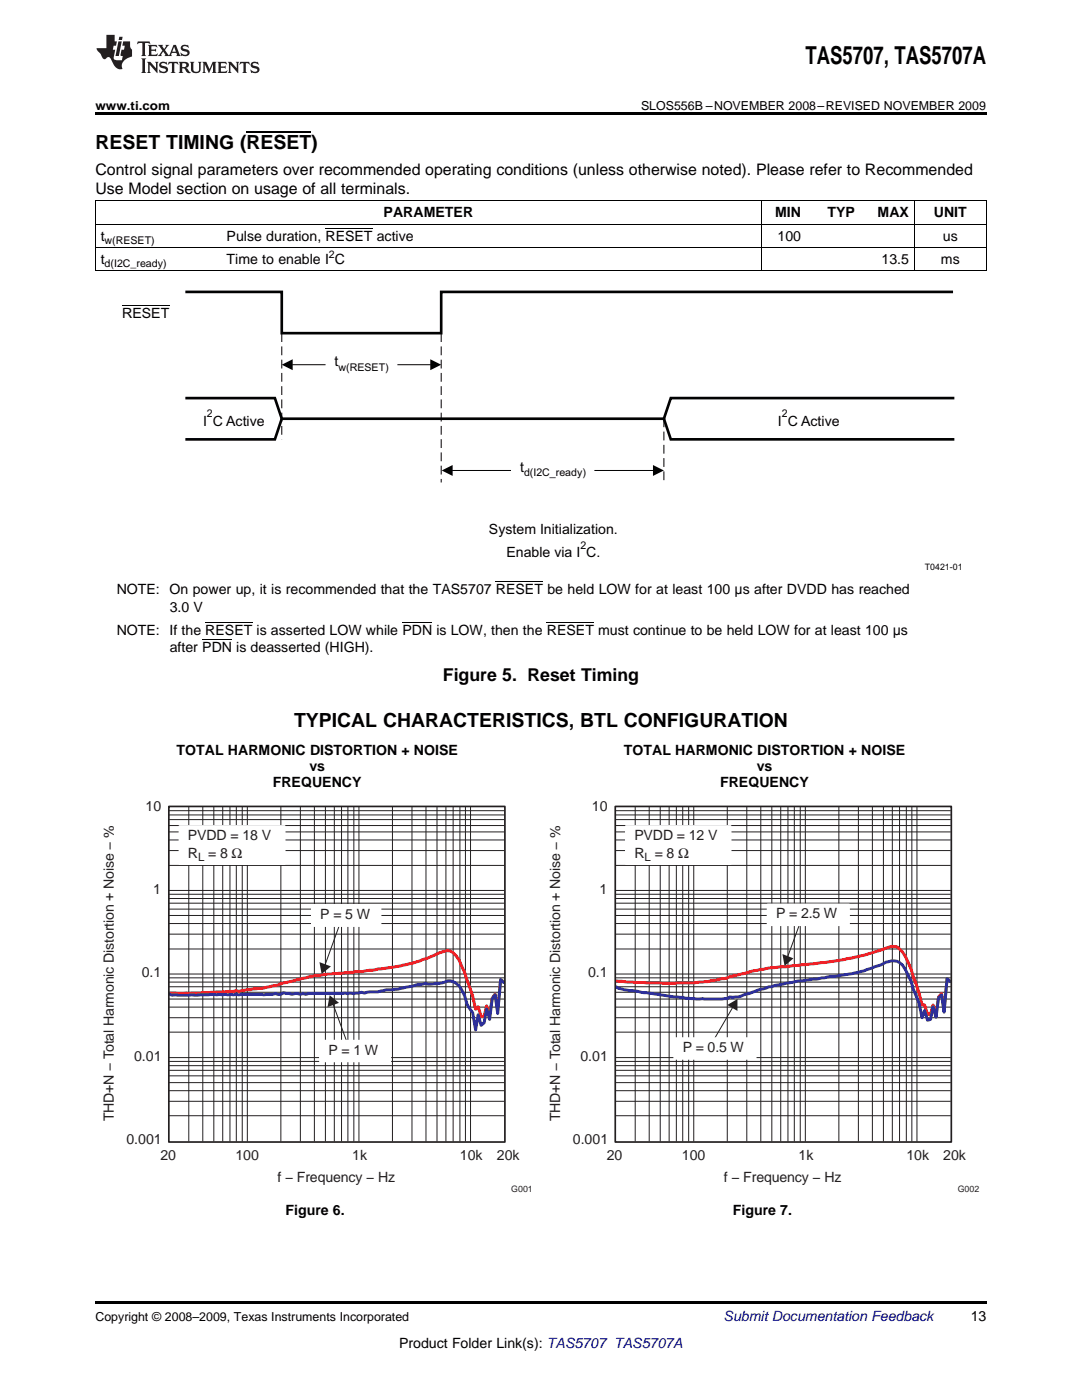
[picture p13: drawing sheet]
<svg xmlns="http://www.w3.org/2000/svg" width="216mm" height="279mm" viewBox="0 0 216 279" stroke-linecap="round" stroke-linejoin="round" font-family="sans-serif">
<defs><g id="words">
<text font-size="4.9" x="160.7" y="12.8">TAS5707, TAS5707A</text>
<g font-size="3.9">
<text x="19" y="29.7">RESET TIMING (RESET)</text>
<text x="58.7" y="145.2">TYPICAL CHARACTERISTICS, BTL CONFIGURATION</text>
</g>
<text font-size="3.5" x="88.4" y="136">Figure 5. Reset Timing</text>
<g font-size="3.2">
<text x="19" y="34.9">Control signal parameters over recommended operating conditions (unless otherwise noted). Please refer to Recommended</text>
<text x="19" y="38.7">Use Model section on usage of all terminals.</text>
</g>
<g font-size="2.8">
<text x="76.6" y="43.4">PARAMETER</text>
<text x="154.7" y="43.4">MIN</text>
<text x="165.1" y="43.4">TYP</text>
<text x="175.1" y="43.4">MAX</text>
<text x="186.3" y="43.4">UNIT</text>
<text x="20.1" y="48">t</text>
<text x="20.1" y="52.7">t</text>
<text x="45.2" y="48">Pulse duration, RESET active</text>
<text x="45.2" y="52.7">Time to enable I C</text>
<text x="155.2" y="48">100</text>
<text x="175.9" y="52.7">13.5</text>
<text x="187.7" y="52.7">ms</text>
<text x="188.1" y="48">us</text>
<text x="23.3" y="118.5">NOTE: On power up, it is recommended that the TAS5707 RESET be held LOW for at least 100 μs after DVDD has reached</text>
<text x="33.9" y="122.1">3.0 V</text>
<text x="23.3" y="126.6">NOTE: If the RESET is asserted LOW while PDN is LOW, then the RESET must continue to be held LOW for at least 100 μs</text>
<text x="33.9" y="130.2">after PDN is deasserted (HIGH).</text>
<text x="35.2" y="150.7">TOTAL HARMONIC DISTORTION + NOISE</text>
<text x="61.7" y="153.8">vs</text>
<text x="124.5" y="150.7">TOTAL HARMONIC DISTORTION + NOISE</text>
<text x="151" y="153.8">vs</text>
<text x="54.4" y="157">FREQUENCY</text>
<text x="143.7" y="157">FREQUENCY</text>
<text x="57" y="242.5">Figure 6.</text>
<text x="146.2" y="242.5">Figure 7.</text>
<text x="193.7" y="263.6">13</text>
<text x="79.6" y="269">Product Folder Link(s): TAS5707 TAS5707A</text>
</g>
<g font-size="2.8" fill="#010202">
<text x="24.4" y="63.4">RESET</text>
<text x="66.8" y="73.1">t</text>
<text x="40.5" y="85">I C Active</text>
<text x="155.2" y="85">I C Active</text>
<text x="103.8" y="94.2">t</text>
<text x="97.6" y="106.6">System Initialization.</text>
<text x="101.1" y="111.2">Enable via I C.</text>
</g>
<g font-size="2.8" fill="#231f20">
<text x="29" y="161.8">10</text>
<text x="118.1" y="161.8">10</text>
<text x="37.5" y="167.6">PVDD = 18 V</text>
<text x="126.6" y="167.6">PVDD = 12 V</text>
<text x="37.5" y="171.2">R</text>
<text x="41.6" y="171.2">= 8</text>
<text x="46.2" y="171.2">Ω</text>
<text x="126.6" y="171.2">R</text>
<text x="130.6" y="171.2">= 8</text>
<text x="135.3" y="171.2">Ω</text>
<text x="30.6" y="178.4">1</text>
<text x="119.6" y="178.4">1</text>
<text x="63.9" y="183.4">P = 5 W</text>
<text x="154.9" y="183.3">P = 2.5 W</text>
<text x="28.3" y="195.1">0.1</text>
<text x="117.3" y="195.1">0.1</text>
<text x="136.2" y="210">P = 0.5 W</text>
<text x="26.7" y="211.7">0.01</text>
<text x="65.5" y="210.5">P = 1 W</text>
<text x="115.8" y="211.7">0.01</text>
<text x="22.7" y="223.8" transform="rotate(-90 22.7 223.8)">THD+N − Total Harmonic Distortion + Noise − %</text>
<text x="111.8" y="223.8" transform="rotate(-90 111.8 223.8)">THD+N − Total Harmonic Distortion + Noise − %</text>
<text x="25.2" y="228.3">0.001</text>
<text x="32" y="231.6">20</text>
<text x="47" y="231.6">100</text>
<text x="70.3" y="231.6">1k</text>
<text x="91.8" y="231.6">10k</text>
<text x="99.1" y="231.6">20k</text>
<text x="114.3" y="228.3">0.001</text>
<text x="121.1" y="231.6">20</text>
<text x="136.1" y="231.6">100</text>
<text x="159.3" y="231.6">1k</text>
<text x="180.8" y="231.6">10k</text>
<text x="188.2" y="231.6">20k</text>
<text x="55.4" y="235.9">f − Frequency − Hz</text>
<text x="144.4" y="235.9">f − Frequency − Hz</text>
</g>
<text font-size="2.8" fill="#0000c8" x="144.4" y="263.6">Submit Documentation Feedback</text>
<g font-size="2.5">
<text x="19" y="21.9">www.ti.com</text>
<text x="127.9" y="21.9">SLOS556B –NOVEMBER 2008–REVISED NOVEMBER 2009</text>
<text x="19" y="263.6">Copyright © 2008–2009, Texas Instruments Incorporated</text>
</g>
<g font-size="2.3" fill="#231f20">
<text x="39.5" y="171.8">L</text>
<text x="128.6" y="171.8">L</text>
</g>
<g font-size="2.1">
<text x="20.9" y="48.6">w(RESET)</text>
<text x="20.9" y="53.3">d(I2C_ready)</text>
<text x="65.6" y="51.6">2</text>
</g>
<g font-size="2.1" fill="#010202">
<text x="67.6" y="74">w(RESET)</text>
<text x="41.3" y="83.3">2</text>
<text x="156" y="83.3">2</text>
<text x="104.6" y="95.1">d(I2C_ready)</text>
<text x="115.8" y="109.6">2</text>
</g>
<text font-size="1.8" fill="#010202" x="184.5" y="113.7">T0421-01</text>
<g font-size="1.8" fill="#231f20">
<text x="102" y="237.9">G001</text>
<text x="191.1" y="237.9">G002</text>
</g>
</g></defs>
<g fill="#231f20">
<path d="M27.5 8.3l-.1 .5 .4-.2h.6v.1v2.1l-.2 .4h1l-.3-.4v-2.1l.1-.1h.5l.5 .2-.2-.5zM29.5 9l.2 .3v1.5l-.2 .4h1.8l.2-.6a1.04 1.04 0 0 1-1.3 .2v-.7h.6l.3 .2v-.6l-.3 .2h-.6v-.6l.8-.1 .4 .3-.2-.5zM31.5 9l.9 1.1-.9 1.1h.8l-.2-.2 .5-.7 .4 .7-.2 .2h1.5l-.1-.2 .1-.4h.9l.1 .4-.2 .2h1l-.3-.3-.7-1.9h-.5l-.9 2-.8-1 .9-1h-.8l.1 .3-.3 .5-.4-.6 .2-.2zM34.7 9.3l.4 1h-.7zM36.3 9.1a.63 .63 0 0 0-.2 .7 .63 .63 0 0 0 .6 .4l.6 .2 .1 .2a.75 .75 0 0 1-.7 .4 .75 .75 0 0 1-.6-.5l.1 .7 .1-.1a1.11 1.11 0 0 0 1.5-.6 1.13 1.13 0 0 0-1.2-.8l-.1-.4a1.04 1.04 0 0 1 1.2 .2l-.2-.5-.1 .1-.5-.2zM28.2 11.7l.2 .3v2.2l-.2 .4h1l-.3-.4v-2.2l.3-.3zM29.3 12.3l.3 .4v1.5l-.3 .4h.8l-.2-.4v-1.3l1.5 1.7v-1.9l.2-.4h-.7l.2 .4v.9l-1.1-1.3zM32 12.5a.62 .62 0 0 0-.2 .7 .62 .62 0 0 0 .6 .4l.6 .1 .1 .3a.76 .76 0 0 1-.7 .3 .76 .76 0 0 1-.6-.4l.1 .7 .1-.1a1.11 1.11 0 0 0 1.5-.6 1.13 1.13 0 0 0-1.2-.8l-.1-.4a1.04 1.04 0 0 1 1.2 .2l-.2-.6-.1 .1-.5-.1zM33.7 12.3l-.2 .7a.61 .61 0 0 1 .8-.4v1.6l-.2 .4h.9l-.2-.4v-1.6a.63 .63 0 0 1 .8 .4l-.2-.7zM35.6 12.3l.3 .4v1.5l-.3 .4h1l-.2-.2v-.8l.5 .2a.76 .76 0 0 0 1.2 .7l-1-1a.58 .58 0 0 0 .6-.5 .58 .58 0 0 0-.5-.6zM36.4 12.7l.1-.1a.45 .45 0 0 1 .5 .1 .45 .45 0 0 1 .1 .5l-.7 .2zM37.9 12.3l.2 .2a2.17 2.17 0 0 0 .3 1.9 .99 .99 0 0 0 1.6-.6v-1.1l.2-.4h-.7l.2 .2a1.92 1.92 0 0 1-.2 1.8 .6 .6 0 0 1-.9-.5v-1.1l.2-.4zM40.4 12.3l.2 .4v1.5l-.2 .4h.7l-.2-.4v-1.4l.8 1.8 .8-1.8v1.4l-.2 .4h.9l-.2-.4v-1.5l.2-.4h-.8l-.6 1.5-.6-1.5zM43.4 12.3l.2 .4v1.5l-.2 .4h1.8l.2-.6a1.04 1.04 0 0 1-1.3 .2v-.7h.5l.4 .2v-.6l-.4 .2h-.5v-.7h.8l.3 .3-.1-.6zM45.5 12.3l.2 .4v1.5l-.2 .4h.7l-.2-.4v-1.3l1.5 1.7v-1.9l.2-.4h-.7l.2 .4v.9l-1.1-1.3zM47.9 12.3l-.1 .7a.61 .61 0 0 1 .8-.4v1.6l-.3 .4h1l-.3-.4 .1-1.6a.63 .63 0 0 1 .7 .4l-.1-.7zM50.2 12.5a.62 .62 0 0 0-.2 .7 .62 .62 0 0 0 .6 .4l.6 .1 .2 .3a.76 .76 0 0 1-.8 .3 .76 .76 0 0 1-.6-.4l.1 .7 .2-.1a1.11 1.11 0 0 0 1.5-.6 1.13 1.13 0 0 0-1.3-.8l-.1-.4a1.04 1.04 0 0 1 1.2 .2l-.1-.6-.2 .1-.5-.1z"/>
<path d="M21.2 7v2.6h-1.9l.1 .4 .7 .9a.91 .91 0 0 0 1 .9 .56 .56 0 0 1 .5-.4 .56 .56 0 0 1 .5 .3l.4 .8a1.53 1.53 0 0 0 1.9 1.2 1.54 1.54 0 0 1 1-2.1l.9-.3v-1.4a1.52 1.52 0 0 1-.3-1.6h-1.4l-.2 .8h.5l-.2 .8h-.4l-.2 1v.2l.4 .1-.2 .8a1.93 1.93 0 0 1-1.6-.2l.3-1.9h-.5l.2-.8h.4l.2-.8h-.4v-1.3zM23.6 8.3l-.6 2.9h.7l.6-2.9zM23.8 7.3l-.1 .7h.6l.2-.7z"/>
</g>
<path d="M58.3 72.8h27.7" fill="none" stroke="#010202" stroke-width=".2"/>
<g fill="#010202">
<path d="M56.2 72.8l2.2-1.1v2.2z"/>
<path d="M85.9 71.7l2.1 1.1-2.1 1.1z"/>
</g>
<path d="M65.1 71.4h14v2.8h-14z" fill-rule="evenodd" fill="#fff"/>
<path d="M65.1 71.4h14v2.8h-14z" fill="none" stroke="#fff" stroke-width=".35"/>
<path d="M37 58.3h19.2v8.2h31.8v-8.2h102.2" fill="none" stroke="#010202" stroke-width=".53"/>
<path d="M56.2 66.5v21.2M88 66.5v29.8M132.5 83.5v12.8" fill="none" stroke="#010202" stroke-width=".2" stroke-dasharray="1.8 .9" stroke-linecap="butt"/>
<path d="M24.4 61.1h9.4M90.2 93.9h40.2" fill="none" stroke="#010202" stroke-width=".2"/>
<g fill="#010202">
<path d="M88.1 93.9l2.2-1.1v2.2z"/>
<path d="M130.3 92.8l2.2 1.1-2.2 1.1z"/>
</g>
<path d="M102.1 92.5h16.4v2.8h-16.4z" fill-rule="evenodd" fill="#fff"/>
<path d="M102.1 92.5h16.4v2.8h-16.4zM100.6 161h.1M33.8 227.7h.1" fill="none" stroke="#fff" stroke-width=".2"/>
<path d="M37 79.5h17.8l1.4 4.1-1.4 4.1h-17.8M190.2 79.4h-56.4l-1.3 4.2 1.3 4.1h56.4M56.2 83.6h76.3" fill="none" stroke="#010202" stroke-width=".53"/>
<g fill="none" stroke="#231f20" stroke-width=".2">
<path d="M33.8 179.3h66.8M33.8 178.5h66.8M33.8 177.7h66.8M33.8 162.6h66.8M33.8 163.6h66.8M33.8 161.8h66.8M33.8 164.8h66.8M33.8 167.6h66.8M33.8 166h66.8M33.8 169.7h66.8M33.8 172.7h66.8M37.7 161v66.7"/>
<path d="M40.5 161v66.7M42.7 161v66.7M44.4 161v66.7M45.9 161v66.7M47.2 161v66.7M48.3 161v66.7M49.4 161v66.7M56 161v66.7M59.9 161v66.7M62.7 161v66.7M64.9 161v66.7M66.7 161v66.7"/>
<path d="M68.1 161v66.7M69.4 161v66.7M70.6 161v66.7M71.6 161v66.7M78.3 161v66.7M82.2 161v66.7M85 161v66.7M87.2 161v66.7M89 161v66.7M90.4 161v66.7M91.8 161v66.7M92.9 161v66.7"/>
<path d="M93.9 161v66.7M33.8 196h66.8M33.8 196.9h66.8M33.8 195.1h66.8M33.8 194.4h66.8M33.8 198h66.8M33.8 199.4h66.8M33.8 180.2h66.8M33.8 181.4h66.8M33.8 184.3h66.8M33.8 182.7h66.8M33.8 186.4h66.8"/>
<path d="M33.8 189.4h66.8M33.8 212.7h66.8M33.8 213.6h66.8M33.8 211.8h66.8M33.8 211.1h66.8M33.8 214.7h66.8M33.8 217.7h66.8M33.8 216.1h66.8M33.8 219.8h66.8M33.8 201h66.8M33.8 203.1h66.8M33.8 206h66.8"/>
<path d="M33.8 222.7h66.8"/>
</g>
<path d="M100.5 195.9l-.6-.4-.6 6.2-.5-3.3-.6 .8-.5 3.4-.6-1.9-.5 2.2h-.6l-.6-2-.5 .5-.6-2.6-1.1-3.1a20.6 20.6 0 0 0-2.2-5 2.34 2.34 0 0 0-3.3-.5 34.8 34.8 0 0 1-12.3 3.2l-2.2 .3a3.7 3.7 0 0 1-2.2 .2l-1.1 .1a56.4 56.4 0 0 0-12.8 2.1l-2.2 .6a16 16 0 0 1-4.4 .7l-2.8 .5-.5-.2-.6 .2-6.6 .3h-6.1" fill="none" stroke="#ee1d23" stroke-width=".59"/>
<path d="M100.5 196.1l-.6-.6-.6 6.8-.5-3.8-.6 .9-.5 4-.6-2.1-.5 2.8-.6 .5-.6-2.1-.5 3.1-.6-3.5-1.1-1.6a6.1 6.1 0 0 0-2.8-4.6l-1.1-.2a7.5 7.5 0 0 1-4.4 .6l-1.7 .2-3.9 .9-2.2 .1-1.7 .4h-1.6l-1.1 .3-.6-.2-1.7 .3h-8.9l-.5 .2-.6-.2-.5 .2-1.1-.2-.6 .2-1.6-.4-.6 .4-1.1-.2-.6 .2h-1.6h-10.5l-2.8 .1h-5l-.5-.1" fill="none" stroke="#2e3092" stroke-width=".59"/>
<path d="M33.7 160.9h67v67h-67z" fill="none" stroke="#231f20" stroke-width=".34"/>
<path d="M35.8 164.8h21v7.7h-21z" fill="#fff"/>
<path d="M35.8 164.8h21v7.7h-21z" fill="none" stroke="#fff" stroke-width=".34"/>
<path d="M66.1 199.5l3.2 8.5" fill="none" stroke="#231f20" stroke-width=".2"/>
<path d="M65.8 198.6l1.8 1.5-2.2 .9z" fill="#231f20"/>
<path d="M63.8 207.7h14.1v4.1h-14.1z" fill="#fff"/>
<path d="M63.8 207.7h14.1v4.1h-14.1z" fill="none" stroke="#fff" stroke-width=".34"/>
<path d="M68.1 183.5l-3.6 10" fill="none" stroke="#231f20" stroke-width=".2"/>
<path d="M63.7 192l2.3 .9-1.8 1.5z" fill="#231f20"/>
<path d="M62.2 180.6h13.7v4.2h-13.7z" fill="#fff"/>
<path d="M62.2 180.6h13.7v4.2h-13.7z" fill="none" stroke="#fff" stroke-width=".34"/>
<g fill="none" stroke="#231f20" stroke-width=".2">
<path d="M122.9 179.3h66.8M122.9 178.5h66.8M122.9 177.7h66.8M122.9 162.6h66.8M122.9 163.6h66.8M122.9 161.8h66.8M122.9 164.8h66.8M122.9 167.6h66.8M122.9 166h66.8M122.9 169.7h66.8M122.9 172.7h66.8M126.7 161v66.7"/>
<path d="M129.5 161v66.7M131.7 161v66.7M133.5 161v66.7M135 161v66.7M136.2 161v66.7M137.4 161v66.7M138.4 161v66.7M145.1 161v66.7M149 161v66.7M151.8 161v66.7M154 161v66.7M155.8 161v66.7"/>
<path d="M157.2 161v66.7M158.5 161v66.7M159.7 161v66.7M160.7 161v66.7M167.4 161v66.7M171.3 161v66.7M174.1 161v66.7M176.3 161v66.7M178.1 161v66.7M179.5 161v66.7M180.8 161v66.7M181.9 161v66.7"/>
<path d="M183 161v66.7M122.9 196h66.8M122.9 196.9h66.8M122.9 195.1h66.8M122.9 194.4h66.8M122.9 198h66.8M122.9 199.4h66.8M122.9 180.2h66.8M122.9 181.4h66.8M122.9 184.3h66.8M122.9 182.7h66.8M122.9 186.4h66.8"/>
<path d="M122.9 189.4h66.8M122.9 212.7h66.8M122.9 213.6h66.8M122.9 211.8h66.8M122.9 211.1h66.8M122.9 214.7h66.8M122.9 217.7h66.8M122.9 216.1h66.8M122.9 219.8h66.8M122.9 201h66.8M122.9 203.1h66.8M122.9 206h66.8"/>
<path d="M122.9 222.7h66.8"/>
</g>
<path d="M189.7 161h.1M122.9 227.7h.1" fill="none" stroke="#fff" stroke-width=".2"/>
<path d="M122.9 195.7l3.8 .4a99.7 99.7 0 0 0 13.4-.1l1.1-.1 3.9-.8a50.6 50.6 0 0 1 9.4-2l5-.5a65.9 65.9 0 0 0 16.7-3.1l.6-.3a2.4 2.4 0 0 1 3.3 .8 18.5 18.5 0 0 1 2.2 5.1l1.1 3.1 .6 2.3 .5 .1 .6 1.8h.6l.5-1.8 .6 1.7 .5-3.3 .6-.7 .5 3.2 .6-6.2 .6 .5" fill="none" stroke="#ee1d23" stroke-width=".59"/>
<path d="M189.6 195.9l-.6-.6-.6 6.7-.5-3.5-.6 .6-.5 3.9-.6-2.1-.5 2.5-.6 .2-.6-1.9-.5 1.4-.6-3-1.1-2.6a17 17 0 0 0-2.2-4.9 2.89 2.89 0 0 0-3.3-.6 29.3 29.3 0 0 1-11.2 2.9l-5.5 .8a43.2 43.2 0 0 0-10.6 2.6l-1.1 .2a3.9 3.9 0 0 1-2.8 .5l-.5 .3-1.1 .1h-5l-2.3-.2-12.2-1.7-1.1-.2-.5-.4" fill="none" stroke="#2e3092" stroke-width=".59"/>
<path d="M122.8 160.9h67v67h-67z" fill="none" stroke="#231f20" stroke-width=".34"/>
<path d="M124.9 164.8h20.9v7.7h-20.9z" fill="#fff"/>
<path d="M124.9 164.8h20.9v7.7h-20.9z" fill="none" stroke="#fff" stroke-width=".34"/>
<path d="M146.7 200.1l-5.1 8.8" fill="none" stroke="#231f20" stroke-width=".2"/>
<path d="M145.1 200.6l2.1-1.2v2.4z" fill="#231f20"/>
<path d="M160.2 182.7l-3.4 9.2" fill="none" stroke="#231f20" stroke-width=".2"/>
<path d="M156.1 190.4l2.2 .9-1.8 1.5z" fill="#231f20"/>
<path d="M153.2 180.5h16.2v4.2h-16.2z" fill="#fff"/>
<path d="M153.2 180.5h16.2v4.2h-16.2z" fill="none" stroke="#fff" stroke-width=".34"/>
<path d="M134.5 207.2h16.3v4.1h-16.3z" fill="#fff"/>
<path d="M134.5 207.2h16.3v4.1h-16.3z" fill="none" stroke="#fff" stroke-width=".34"/>
<path d="M19 259.7h177.8v.5h-177.8z" fill="#000"/>
<g fill="#fff">
<path d="M152.4 244.7h.4v.7h-.4z"/>
<path d="M63.1 244.7h.4v.7h-.4z"/>
</g>
<g fill="none" stroke="#000" stroke-width=".2">
<path d="M19 54h177.8M19 49.4h177.8M19 44.7h177.8M19 40.1h177.8M19.1 40v14M64.9 45.6h9.4M151.9 40v14M182.4 40v14M196.8 40v14M99 116h9.3M40.4 127.7h5.9M41 124.2h9.3"/>
<path d="M80.3 124.2h5.9M109.1 124.2h9.4"/>
</g>
<path d="M49.2 26.3h12.9" fill="none" stroke="#000" stroke-width=".25"/>
<path d="M19 22.5h177.8v.5h-177.8z" fill="#000"/>
<use href="#words"/>
</svg>
